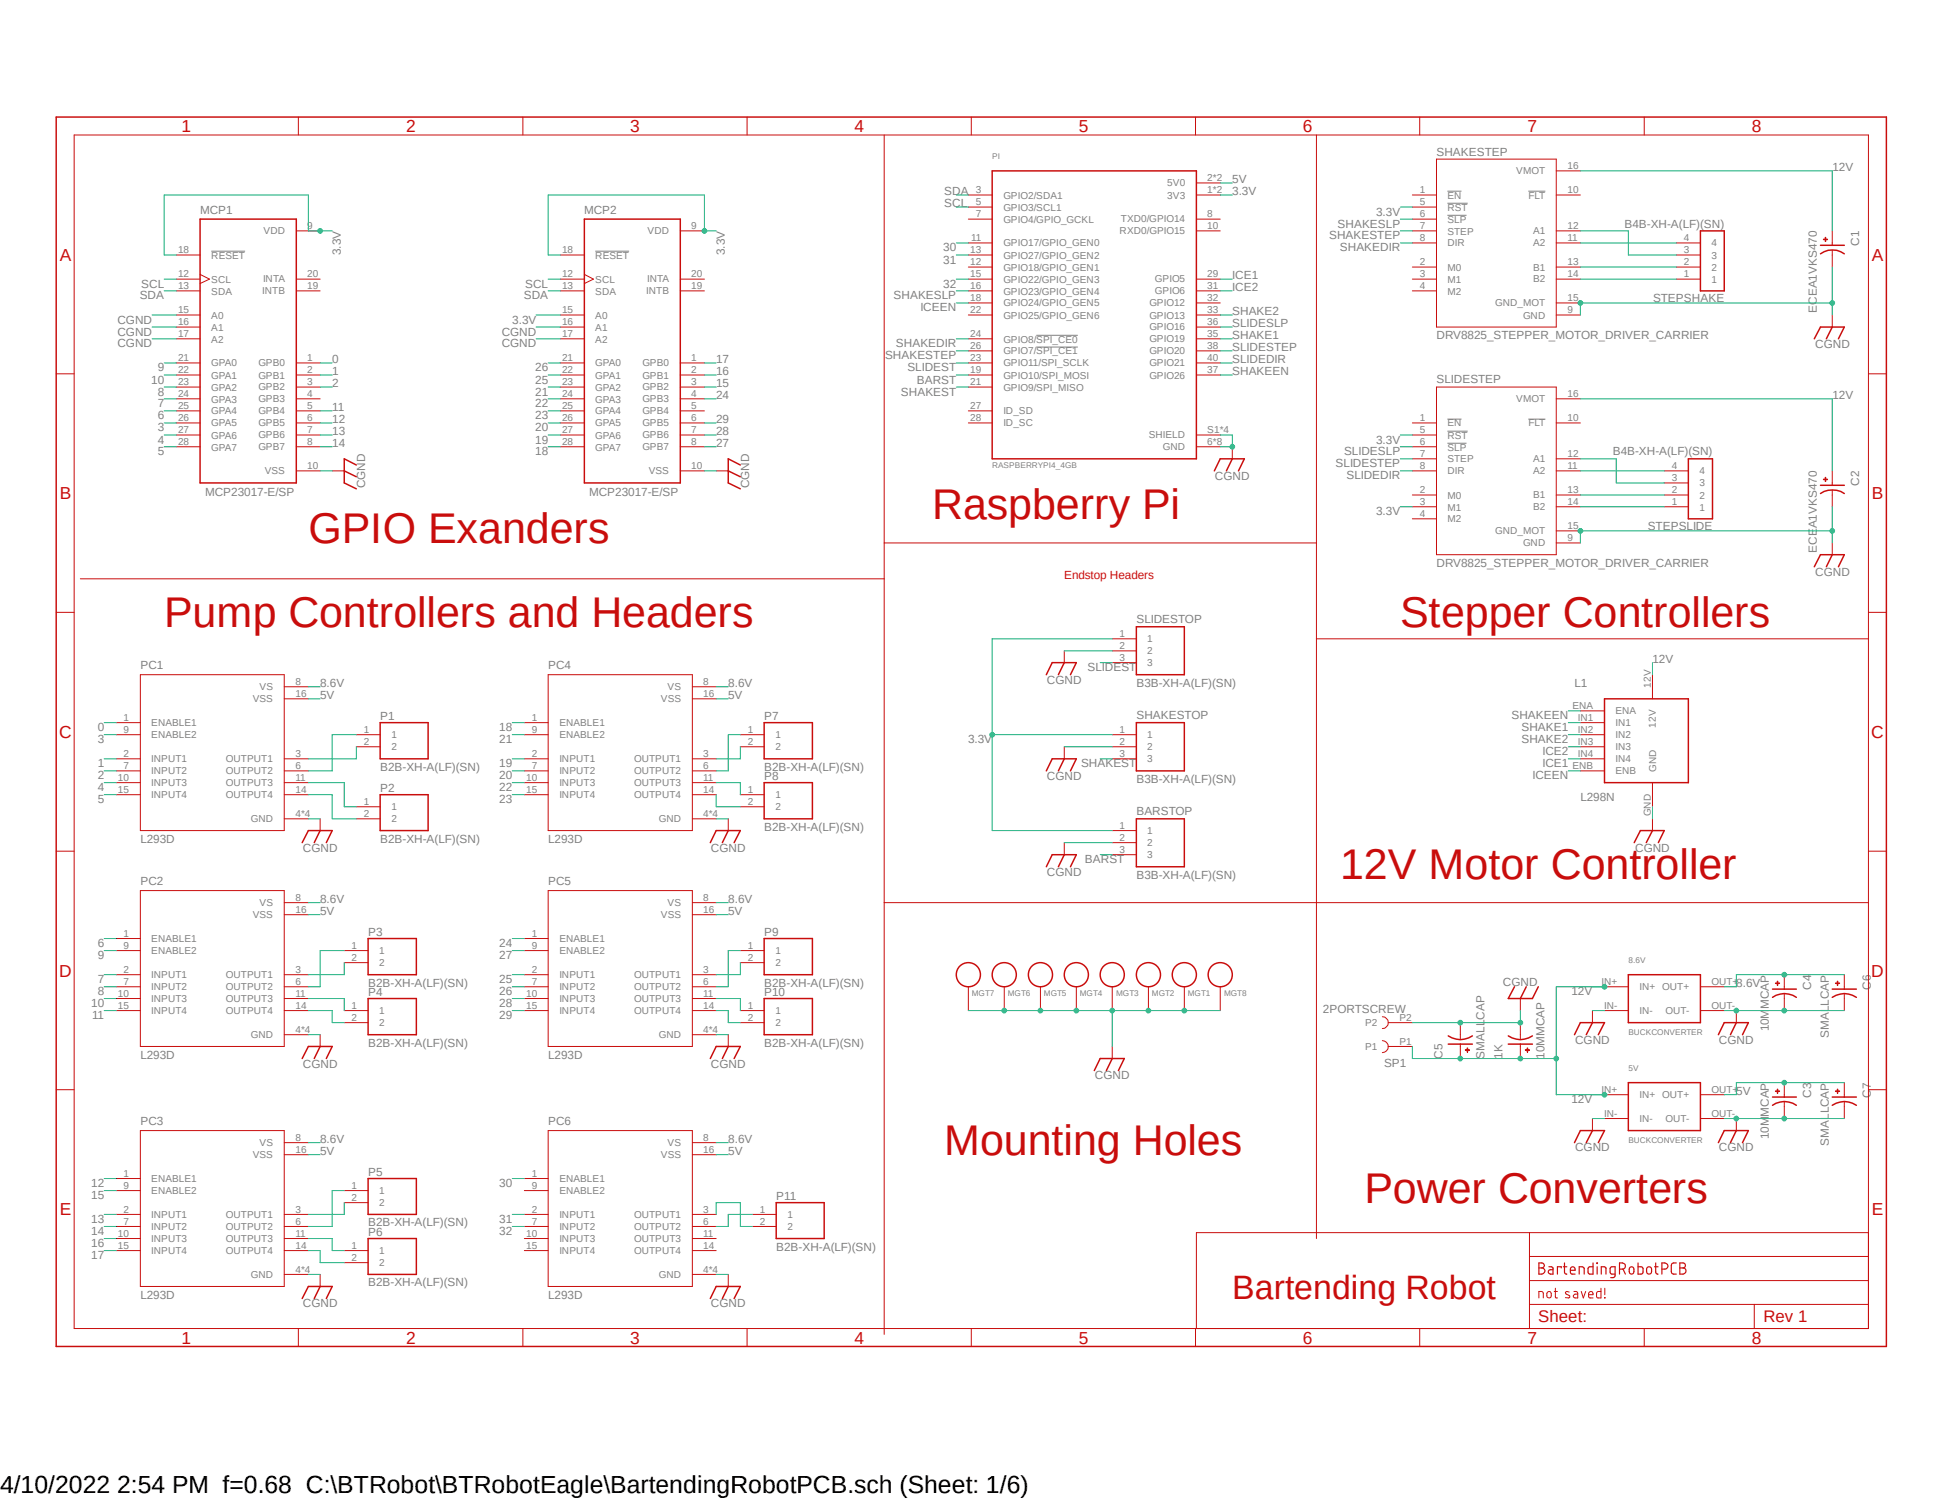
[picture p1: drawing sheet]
<svg xmlns="http://www.w3.org/2000/svg" width="279mm" height="216mm" viewBox="0 0 279 216" stroke-linecap="round" stroke-linejoin="round" font-family="sans-serif">
<defs><g id="words">
<g font-size="6.2" fill="#c90d0c">
<text x="134.1" y="74.7">Raspberry Pi</text>
<text x="44.4" y="78.1">GPIO Exanders</text>
<text x="23.6" y="90.2">Pump Controllers and Headers</text>
<text x="201.5" y="90.2">Stepper Controllers</text>
<text x="192.8" y="126.5">12V Motor Controller</text>
<text x="135.8" y="166.2">Mounting Holes</text>
<text x="196.3" y="173.1">Power Converters</text>
</g>
<text font-size="4.9" fill="#c90d0c" x="177.3" y="186.9">Bartending Robot</text>
<text font-size="3.6" x="0" y="214.9">4/10/2022 2:54 PM f=0.68 C:\BTRobot\BTRobotEagle\BartendingRobotPCB.sch (Sheet: 1/6)</text>
<g font-size="2.5" fill="#c90d0c">
<text x="26.1" y="19">1</text>
<text x="58.4" y="19">2</text>
<text x="90.7" y="19">3</text>
<text x="122.9" y="19">4</text>
<text x="155.2" y="19">5</text>
<text x="187.5" y="19">6</text>
<text x="219.8" y="19">7</text>
<text x="252" y="19">8</text>
<text x="8.6" y="37.5">A</text>
<text x="269.3" y="37.5">A</text>
<text x="8.6" y="71.8">B</text>
<text x="269.3" y="71.8">B</text>
<text x="8.5" y="106.2">C</text>
<text x="269.2" y="106.2">C</text>
<text x="8.5" y="140.6">D</text>
<text x="269.2" y="140.6">D</text>
<text x="8.6" y="174.9">E</text>
<text x="269.3" y="174.9">E</text>
<text x="26.1" y="193.4">1</text>
<text x="58.4" y="193.4">2</text>
<text x="90.7" y="193.4">3</text>
<text x="122.9" y="193.4">4</text>
<text x="155.2" y="193.4">5</text>
<text x="187.5" y="193.4">6</text>
<text x="219.8" y="193.4">7</text>
<text x="252" y="193.4">8</text>
</g>
<g font-size="2.4" fill="#c90d0c">
<text x="221.3" y="190.3">Sheet:</text>
<text x="253.7" y="190.3">Rev 1</text>
</g>
<g font-size="1.7" fill="#808080">
<text x="206.7" y="22.4">SHAKESTEP</text>
<text x="135.8" y="28.1">SDA</text>
<text x="135.8" y="29.8">SCL</text>
<text x="177.3" y="26.3">5V</text>
<text x="177.3" y="28.1">3.3V</text>
<text x="263.6" y="24.6">12V</text>
<text x="28.8" y="30.8">MCP1</text>
<text x="84" y="30.8">MCP2</text>
<text x="191.2" y="34.5">SHAKESTEP</text>
<text x="192.4" y="32.8">SHAKESLP</text>
<text x="198" y="31">3.3V</text>
<text x="233.7" y="32.8">B4B-XH-A(LF)(SN)</text>
<text x="267.5" y="35.4" transform="rotate(-90 267.5 35.4)">C1</text>
<text x="20.3" y="41.4">SCL</text>
<text x="49" y="36.7" transform="rotate(-90 49 36.7)">3.3V</text>
<text x="75.6" y="41.4">SCL</text>
<text x="104.3" y="36.7" transform="rotate(-90 104.3 36.7)">3.3V</text>
<text x="135.7" y="36.2">30</text>
<text x="135.7" y="37.9">31</text>
<text x="135.7" y="41.4">32</text>
<text x="177.3" y="40.2">ICE1</text>
<text x="177.3" y="41.9">ICE2</text>
<text x="192.8" y="36.2">SHAKEDIR</text>
<text x="16.9" y="46.6">CGND</text>
<text x="20.1" y="43.1">SDA</text>
<text x="73.7" y="46.6">3.3V</text>
<text x="75.4" y="43.1">SDA</text>
<text x="128.6" y="43.1">SHAKESLP</text>
<text x="132.4" y="44.8">ICEEN</text>
<text x="177.3" y="45.3">SHAKE2</text>
<text x="177.3" y="47.1">SLIDESLP</text>
<text x="237.8" y="43.5">STEPSHAKE</text>
<text x="261.4" y="45" transform="rotate(-90 261.4 45)">ECEA1VKS470</text>
<text x="16.9" y="48.3">CGND</text>
<text x="16.9" y="50">CGND</text>
<text x="22.7" y="53.5">9</text>
<text x="47.8" y="52.2">0</text>
<text x="47.8" y="54">1</text>
<text x="72.2" y="50">CGND</text>
<text x="72.2" y="48.3">CGND</text>
<text x="77" y="53.5">26</text>
<text x="103" y="54">16</text>
<text x="103" y="52.2">17</text>
<text x="127.3" y="51.7">SHAKESTEP</text>
<text x="128.9" y="50">SHAKEDIR</text>
<text x="130.6" y="53.5">SLIDEST</text>
<text x="177.3" y="54">SHAKEEN</text>
<text x="177.3" y="48.8">SHAKE1</text>
<text x="177.3" y="52.2">SLIDEDIR</text>
<text x="177.3" y="50.5">SLIDESTEP</text>
<text x="206.7" y="48.8">DRV8825_STEPPER_MOTOR_DRIVER_CARRIER</text>
<text x="261.2" y="50.1">CGND</text>
<text x="21.8" y="55.2">10</text>
<text x="22.7" y="58.6">7</text>
<text x="22.7" y="56.9">8</text>
<text x="47.8" y="55.7">2</text>
<text x="47.8" y="59.1">11</text>
<text x="77" y="56.9">21</text>
<text x="77" y="58.6">22</text>
<text x="77" y="55.2">25</text>
<text x="103" y="55.7">15</text>
<text x="103" y="57.4">24</text>
<text x="129.6" y="56.9">SHAKEST</text>
<text x="131.9" y="55.2">BARST</text>
<text x="206.7" y="55.2">SLIDESTEP</text>
<text x="263.6" y="57.4">12V</text>
<text x="22.7" y="62.1">3</text>
<text x="22.7" y="63.8">4</text>
<text x="22.7" y="65.5">5</text>
<text x="22.7" y="60.4">6</text>
<text x="47.8" y="64.3">14</text>
<text x="47.8" y="62.6">13</text>
<text x="47.8" y="60.9">12</text>
<text x="77" y="65.5">18</text>
<text x="77" y="63.8">19</text>
<text x="77" y="62.1">20</text>
<text x="77" y="60.4">23</text>
<text x="103" y="64.3">27</text>
<text x="103" y="62.6">28</text>
<text x="103" y="60.9">29</text>
<text x="193.4" y="65.5">SLIDESLP</text>
<text x="198" y="63.8">3.3V</text>
<text x="232" y="65.5">B4B-XH-A(LF)(SN)</text>
<text x="29.5" y="71.4">MCP23017-E/SP</text>
<text x="52.5" y="70.3" transform="rotate(-90 52.5 70.3)">CGND</text>
<text x="84.7" y="71.4">MCP23017-E/SP</text>
<text x="107.8" y="70.3" transform="rotate(-90 107.8 70.3)">CGND</text>
<text x="174.8" y="69">CGND</text>
<text x="192.1" y="67.3">SLIDESTEP</text>
<text x="193.7" y="69">SLIDEDIR</text>
<text x="267.5" y="69.9" transform="rotate(-90 267.5 69.9)">C2</text>
<text x="198" y="74.2">3.3V</text>
<text x="237.1" y="76.2">STEPSLIDE</text>
<text x="206.7" y="81.6">DRV8825_STEPPER_MOTOR_DRIVER_CARRIER</text>
<text x="261.2" y="82.9">CGND</text>
<text x="261.4" y="79.6" transform="rotate(-90 261.4 79.6)">ECEA1VKS470</text>
<text x="163.5" y="89.7">SLIDESTOP</text>
<text x="237.7" y="95.4">12V</text>
<text x="20.2" y="96.3">PC1</text>
<text x="46.1" y="100.6">5V</text>
<text x="46.1" y="98.8">8.6V</text>
<text x="78.9" y="96.3">PC4</text>
<text x="104.8" y="100.6">5V</text>
<text x="104.8" y="98.8">8.6V</text>
<text x="150.6" y="98.4">CGND</text>
<text x="156.5" y="96.6">SLIDEST</text>
<text x="163.5" y="98.8">B3B-XH-A(LF)(SN)</text>
<text x="226.5" y="98.8">L1</text>
<text x="14.1" y="105.2">0</text>
<text x="14.1" y="107">3</text>
<text x="54.7" y="103.7">P1</text>
<text x="71.8" y="105.2">18</text>
<text x="71.8" y="107">21</text>
<text x="109.9" y="103.7">P7</text>
<text x="139.3" y="107">3.3V</text>
<text x="163.5" y="103.5">SHAKESTOP</text>
<text x="217.5" y="103.5">SHAKEEN</text>
<text x="218.9" y="105.2">SHAKE1</text>
<text x="218.9" y="107">SHAKE2</text>
<text x="14.1" y="110.4">1</text>
<text x="14.1" y="112.2">2</text>
<text x="14.1" y="113.9">4</text>
<text x="54.7" y="111">B2B-XH-A(LF)(SN)</text>
<text x="71.8" y="110.4">19</text>
<text x="71.8" y="112.2">20</text>
<text x="71.8" y="113.9">22</text>
<text x="109.9" y="111">B2B-XH-A(LF)(SN)</text>
<text x="109.9" y="112.3">P8</text>
<text x="150.6" y="112.2">CGND</text>
<text x="155.5" y="110.4">SHAKEST</text>
<text x="163.5" y="112.6">B3B-XH-A(LF)(SN)</text>
<text x="220.5" y="112.2">ICEEN</text>
<text x="221.9" y="110.4">ICE1</text>
<text x="221.9" y="108.7">ICE2</text>
<text x="14.1" y="115.6">5</text>
<text x="54.7" y="114">P2</text>
<text x="71.8" y="115.6">23</text>
<text x="109.9" y="119.5">B2B-XH-A(LF)(SN)</text>
<text x="163.5" y="117.3">BARSTOP</text>
<text x="227.4" y="115.3">L298N</text>
<text x="20.2" y="121.3">L293D</text>
<text x="43.6" y="122.6">CGND</text>
<text x="54.7" y="121.3">B2B-XH-A(LF)(SN)</text>
<text x="78.9" y="121.3">L293D</text>
<text x="102.3" y="122.6">CGND</text>
<text x="156.1" y="124.2">BARST</text>
<text x="235.2" y="122.6">CGND</text>
<text x="20.2" y="127.3">PC2</text>
<text x="46.1" y="131.7">5V</text>
<text x="46.1" y="129.9">8.6V</text>
<text x="78.9" y="127.3">PC5</text>
<text x="104.8" y="131.7">5V</text>
<text x="104.8" y="129.9">8.6V</text>
<text x="150.6" y="126">CGND</text>
<text x="163.5" y="126.5">B3B-XH-A(LF)(SN)</text>
<text x="14.1" y="136.3">6</text>
<text x="53" y="134.7">P3</text>
<text x="71.8" y="136.3">24</text>
<text x="109.9" y="134.7">P9</text>
<text x="14.1" y="141.5">7</text>
<text x="14.1" y="138">9</text>
<text x="14.1" y="143.3">8</text>
<text x="53" y="142">B2B-XH-A(LF)(SN)</text>
<text x="53" y="143.4">P4</text>
<text x="71.8" y="141.5">25</text>
<text x="71.8" y="143.3">26</text>
<text x="71.8" y="138">27</text>
<text x="109.9" y="142">B2B-XH-A(LF)(SN)</text>
<text x="109.9" y="143.4">P10</text>
<text x="216.2" y="141.9">CGND</text>
<text x="226.1" y="143.3">12V</text>
<text x="249.8" y="142">8.6V</text>
<text x="260.6" y="142.5" transform="rotate(-90 260.6 142.5)">C4</text>
<text x="269.2" y="142.4" transform="rotate(-90 269.2 142.4)">C6</text>
<text x="13.1" y="144.9">10</text>
<text x="13.3" y="146.7">11</text>
<text x="71.8" y="144.9">28</text>
<text x="71.8" y="146.7">29</text>
<text x="190.3" y="145.8">2PORTSCREW</text>
<text x="254.5" y="148.5" transform="rotate(-90 254.5 148.5)">10MMCAP</text>
<text x="263.1" y="149.4" transform="rotate(-90 263.1 149.4)">SMALLCAP</text>
<text x="20.2" y="152.4">L293D</text>
<text x="43.6" y="153.7">CGND</text>
<text x="53" y="150.7">B2B-XH-A(LF)(SN)</text>
<text x="78.9" y="152.4">L293D</text>
<text x="102.3" y="153.7">CGND</text>
<text x="109.9" y="150.7">B2B-XH-A(LF)(SN)</text>
<text x="157.5" y="155.4">CGND</text>
<text x="199.1" y="153.6">SP1</text>
<text x="207.5" y="152.4" transform="rotate(-90 207.5 152.4)">C5</text>
<text x="213.6" y="152.4" transform="rotate(-90 213.6 152.4)">SMALLCAP</text>
<text x="216.2" y="152.4" transform="rotate(-90 216.2 152.4)">1K</text>
<text x="222.2" y="152.4" transform="rotate(-90 222.2 152.4)">10MMCAP</text>
<text x="226.6" y="150.2">CGND</text>
<text x="247.3" y="150.2">CGND</text>
<text x="20.2" y="161.9">PC3</text>
<text x="78.9" y="161.9">PC6</text>
<text x="226.1" y="158.8">12V</text>
<text x="249.8" y="157.6">5V</text>
<text x="260.6" y="158" transform="rotate(-90 260.6 158)">C3</text>
<text x="269.2" y="158" transform="rotate(-90 269.2 158)">C7</text>
<text x="46.1" y="166.2">5V</text>
<text x="46.1" y="164.5">8.6V</text>
<text x="104.8" y="166.2">5V</text>
<text x="104.8" y="164.5">8.6V</text>
<text x="226.6" y="165.7">CGND</text>
<text x="247.3" y="165.7">CGND</text>
<text x="254.5" y="164" transform="rotate(-90 254.5 164)">10MMCAP</text>
<text x="263.1" y="164.9" transform="rotate(-90 263.1 164.9)">SMALLCAP</text>
<text x="13.1" y="170.9">12</text>
<text x="13.1" y="172.6">15</text>
<text x="53" y="169.3">P5</text>
<text x="71.8" y="170.9">30</text>
<text x="111.7" y="172.8">P11</text>
<text x="13.1" y="177.8">14</text>
<text x="13.1" y="176">13</text>
<text x="13.1" y="179.5">16</text>
<text x="53" y="176.5">B2B-XH-A(LF)(SN)</text>
<text x="53" y="177.9">P6</text>
<text x="71.8" y="176">31</text>
<text x="71.8" y="177.8">32</text>
<text x="111.7" y="180">B2B-XH-A(LF)(SN)</text>
<text x="13.1" y="181.2">17</text>
<text x="53" y="185.2">B2B-XH-A(LF)(SN)</text>
<text x="20.2" y="186.9">L293D</text>
<text x="43.6" y="188.2">CGND</text>
<text x="78.9" y="186.9">L293D</text>
<text x="102.3" y="188.2">CGND</text>
</g>
<text font-size="1.7" fill="#c90d0c" x="153.1" y="83.3">Endstop Headers</text>
<g font-size="1.4" fill="#808080">
<text x="140.4" y="27.8">3</text>
<text x="140.4" y="29.5">5</text>
<text x="144.4" y="28.6">GPIO2/SDA1</text>
<text x="167.9" y="26.8">5V0</text>
<text x="167.9" y="28.6">3V3</text>
<text x="173.7" y="26.1">2*2</text>
<text x="173.7" y="27.8">1*2</text>
<text x="204.3" y="27.8">1</text>
<text x="204.3" y="29.5">5</text>
<text x="208.2" y="28.6">EN</text>
<text x="218.1" y="25.1">VMOT</text>
<text x="219.9" y="28.6">FLT</text>
<text x="225.5" y="24.4">16</text>
<text x="225.5" y="27.8">10</text>
<text x="37.9" y="33.7">VDD</text>
<text x="44.2" y="33">9</text>
<text x="93.2" y="33.7">VDD</text>
<text x="99.4" y="33">9</text>
<text x="139.7" y="34.7">11</text>
<text x="140.4" y="31.3">7</text>
<text x="144.4" y="30.3">GPIO3/SCL1</text>
<text x="144.4" y="32">GPIO4/GPIO_GCKL</text>
<text x="144.4" y="35.5">GPIO17/GPIO_GEN0</text>
<text x="161.1" y="33.7">RXD0/GPIO15</text>
<text x="161.3" y="32">TXD0/GPIO14</text>
<text x="173.7" y="31.3">8</text>
<text x="173.7" y="33">10</text>
<text x="204.3" y="31.3">6</text>
<text x="204.3" y="33">7</text>
<text x="204.3" y="34.7">8</text>
<text x="208.2" y="30.3">RST</text>
<text x="208.2" y="32">SLP</text>
<text x="208.2" y="33.8">STEP</text>
<text x="208.2" y="35.5">DIR</text>
<text x="220.6" y="33.7">A1</text>
<text x="220.6" y="35.5">A2</text>
<text x="225.5" y="33">12</text>
<text x="225.5" y="34.7">11</text>
<text x="242.2" y="34.7">4</text>
<text x="246.2" y="35.5">4</text>
<text x="25.6" y="39.9">12</text>
<text x="25.6" y="41.7">13</text>
<text x="25.6" y="36.5">18</text>
<text x="30.4" y="40.7">SCL</text>
<text x="30.4" y="37.2">RESET</text>
<text x="37.8" y="40.6">INTA</text>
<text x="44.2" y="39.9">20</text>
<text x="44.2" y="41.7">19</text>
<text x="80.9" y="39.9">12</text>
<text x="80.9" y="41.7">13</text>
<text x="80.9" y="36.5">18</text>
<text x="85.6" y="40.7">SCL</text>
<text x="85.6" y="37.2">RESET</text>
<text x="93.1" y="40.6">INTA</text>
<text x="99.4" y="39.9">20</text>
<text x="99.4" y="41.7">19</text>
<text x="139.6" y="38.2">12</text>
<text x="139.6" y="36.5">13</text>
<text x="139.6" y="39.9">15</text>
<text x="139.6" y="41.7">16</text>
<text x="144.4" y="38.9">GPIO18/GPIO_GEN1</text>
<text x="144.4" y="37.2">GPIO27/GPIO_GEN2</text>
<text x="144.4" y="40.7">GPIO22/GPIO_GEN3</text>
<text x="166.2" y="40.6">GPIO5</text>
<text x="173.7" y="39.9">29</text>
<text x="173.7" y="41.7">31</text>
<text x="204.3" y="38.2">2</text>
<text x="204.3" y="39.9">3</text>
<text x="204.3" y="41.7">4</text>
<text x="208.2" y="38.9">M0</text>
<text x="208.2" y="40.7">M1</text>
<text x="220.6" y="40.6">B2</text>
<text x="220.6" y="38.9">B1</text>
<text x="225.5" y="39.9">14</text>
<text x="225.5" y="38.2">13</text>
<text x="242.2" y="39.9">1</text>
<text x="242.2" y="38.2">2</text>
<text x="242.2" y="36.5">3</text>
<text x="246.2" y="40.7">1</text>
<text x="246.2" y="38.9">2</text>
<text x="246.2" y="37.2">3</text>
<text x="25.6" y="45.1">15</text>
<text x="25.6" y="46.8">16</text>
<text x="30.4" y="42.4">SDA</text>
<text x="30.4" y="45.8">A0</text>
<text x="30.4" y="47.6">A1</text>
<text x="37.7" y="42.4">INTB</text>
<text x="80.9" y="45.1">15</text>
<text x="80.9" y="46.8">16</text>
<text x="85.6" y="42.4">SDA</text>
<text x="85.6" y="45.8">A0</text>
<text x="85.6" y="47.6">A1</text>
<text x="93" y="42.4">INTB</text>
<text x="139.6" y="43.4">18</text>
<text x="139.6" y="45.1">22</text>
<text x="144.4" y="42.4">GPIO23/GPIO_GEN4</text>
<text x="144.4" y="44.1">GPIO24/GPIO_GEN5</text>
<text x="144.4" y="45.8">GPIO25/GPIO_GEN6</text>
<text x="165.4" y="44.1">GPIO12</text>
<text x="165.4" y="45.8">GPIO13</text>
<text x="165.4" y="47.5">GPIO16</text>
<text x="166.2" y="42.4">GPIO6</text>
<text x="173.7" y="43.4">32</text>
<text x="173.7" y="45.1">33</text>
<text x="173.7" y="46.8">36</text>
<text x="208.2" y="42.4">M2</text>
<text x="215.1" y="44.1">GND_MOT</text>
<text x="219.1" y="45.8">GND</text>
<text x="225.5" y="45.1">9</text>
<text x="225.5" y="43.4">15</text>
<text x="25.6" y="48.6">17</text>
<text x="25.6" y="52">21</text>
<text x="25.6" y="53.7">22</text>
<text x="30.4" y="49.3">A2</text>
<text x="30.4" y="52.7">GPA0</text>
<text x="37.2" y="52.7">GPB0</text>
<text x="44.2" y="52">1</text>
<text x="44.2" y="53.7">2</text>
<text x="80.9" y="48.6">17</text>
<text x="80.9" y="52">21</text>
<text x="80.9" y="53.7">22</text>
<text x="85.6" y="49.3">A2</text>
<text x="85.6" y="52.7">GPA0</text>
<text x="92.4" y="52.7">GPB0</text>
<text x="99.4" y="52">1</text>
<text x="99.4" y="53.7">2</text>
<text x="139.6" y="53.7">19</text>
<text x="139.6" y="52">23</text>
<text x="139.6" y="48.6">24</text>
<text x="139.6" y="50.3">26</text>
<text x="144.4" y="52.7">GPIO11/SPI_SCLK</text>
<text x="144.4" y="49.3">GPIO8/SPI_CE0</text>
<text x="144.4" y="51">GPIO7/SPI_CE1</text>
<text x="165.4" y="49.3">GPIO19</text>
<text x="165.4" y="51">GPIO20</text>
<text x="165.4" y="52.7">GPIO21</text>
<text x="173.7" y="48.6">35</text>
<text x="173.7" y="53.7">37</text>
<text x="173.7" y="50.3">38</text>
<text x="173.7" y="52">40</text>
<text x="25.6" y="55.5">23</text>
<text x="25.6" y="57.2">24</text>
<text x="25.6" y="58.9">25</text>
<text x="30.4" y="54.5">GPA1</text>
<text x="30.4" y="56.2">GPA2</text>
<text x="30.4" y="58">GPA3</text>
<text x="30.4" y="59.6">GPA4</text>
<text x="37.2" y="54.5">GPB1</text>
<text x="37.2" y="56.2">GPB2</text>
<text x="37.2" y="57.9">GPB3</text>
<text x="37.2" y="59.6">GPB4</text>
<text x="44.2" y="55.5">3</text>
<text x="44.2" y="57.2">4</text>
<text x="44.2" y="58.9">5</text>
<text x="80.9" y="55.5">23</text>
<text x="80.9" y="57.2">24</text>
<text x="80.9" y="58.9">25</text>
<text x="85.6" y="54.5">GPA1</text>
<text x="85.6" y="56.2">GPA2</text>
<text x="85.6" y="58">GPA3</text>
<text x="85.6" y="59.6">GPA4</text>
<text x="92.4" y="54.5">GPB1</text>
<text x="92.4" y="56.2">GPB2</text>
<text x="92.4" y="57.9">GPB3</text>
<text x="92.4" y="59.6">GPB4</text>
<text x="99.4" y="55.5">3</text>
<text x="99.4" y="57.2">4</text>
<text x="99.4" y="58.9">5</text>
<text x="139.6" y="55.5">21</text>
<text x="139.6" y="58.9">27</text>
<text x="144.4" y="54.5">GPIO10/SPI_MOSI</text>
<text x="144.4" y="56.2">GPIO9/SPI_MISO</text>
<text x="144.4" y="59.6">ID_SD</text>
<text x="165.4" y="54.5">GPIO26</text>
<text x="218.1" y="57.9">VMOT</text>
<text x="225.5" y="57.2">16</text>
<text x="25.6" y="60.6">26</text>
<text x="25.6" y="62.4">27</text>
<text x="25.6" y="64.1">28</text>
<text x="30.4" y="61.4">GPA5</text>
<text x="30.4" y="63.1">GPA6</text>
<text x="30.4" y="64.9">GPA7</text>
<text x="37.2" y="61.4">GPB5</text>
<text x="37.2" y="63.1">GPB6</text>
<text x="37.2" y="64.8">GPB7</text>
<text x="44.2" y="60.6">6</text>
<text x="44.2" y="62.4">7</text>
<text x="44.2" y="64.1">8</text>
<text x="80.9" y="60.6">26</text>
<text x="80.9" y="62.4">27</text>
<text x="80.9" y="64.1">28</text>
<text x="85.6" y="61.4">GPA5</text>
<text x="85.6" y="63.1">GPA6</text>
<text x="85.6" y="64.9">GPA7</text>
<text x="92.4" y="61.4">GPB5</text>
<text x="92.4" y="63.1">GPB6</text>
<text x="92.4" y="64.8">GPB7</text>
<text x="99.4" y="60.6">6</text>
<text x="99.4" y="62.4">7</text>
<text x="99.4" y="64.1">8</text>
<text x="139.6" y="60.6">28</text>
<text x="144.4" y="61.4">ID_SC</text>
<text x="165.3" y="63.1">SHIELD</text>
<text x="167.3" y="64.8">GND</text>
<text x="173.7" y="64.1">6*8</text>
<text x="173.7" y="62.4">S1*4</text>
<text x="204.3" y="60.6">1</text>
<text x="204.3" y="62.4">5</text>
<text x="204.3" y="64.1">6</text>
<text x="204.3" y="65.8">7</text>
<text x="208.2" y="61.4">EN</text>
<text x="208.2" y="63.1">RST</text>
<text x="208.2" y="64.9">SLP</text>
<text x="219.9" y="61.4">FLT</text>
<text x="225.5" y="65.8">12</text>
<text x="225.5" y="60.6">10</text>
<text x="38.1" y="68.3">VSS</text>
<text x="44.2" y="67.5">10</text>
<text x="93.3" y="68.3">VSS</text>
<text x="99.4" y="67.5">10</text>
<text x="204.3" y="71">2</text>
<text x="204.3" y="67.5">8</text>
<text x="208.2" y="71.8">M0</text>
<text x="208.2" y="66.5">STEP</text>
<text x="208.2" y="68.3">DIR</text>
<text x="220.6" y="71.7">B1</text>
<text x="220.6" y="66.5">A1</text>
<text x="220.6" y="68.3">A2</text>
<text x="225.5" y="71">13</text>
<text x="225.5" y="67.5">11</text>
<text x="240.5" y="71">2</text>
<text x="240.5" y="69.3">3</text>
<text x="240.5" y="67.5">4</text>
<text x="244.5" y="71.8">2</text>
<text x="244.5" y="70">3</text>
<text x="244.5" y="68.3">4</text>
<text x="204.3" y="72.7">3</text>
<text x="204.3" y="74.4">4</text>
<text x="208.2" y="73.5">M1</text>
<text x="208.2" y="75.2">M2</text>
<text x="215.1" y="76.9">GND_MOT</text>
<text x="220.6" y="73.5">B2</text>
<text x="225.5" y="77.9">9</text>
<text x="225.5" y="72.7">14</text>
<text x="225.5" y="76.2">15</text>
<text x="240.5" y="72.7">1</text>
<text x="244.5" y="73.5">1</text>
<text x="219.1" y="78.6">GND</text>
<text x="161.1" y="91.7">1</text>
<text x="161.1" y="93.4">2</text>
<text x="161.1" y="95.2">3</text>
<text x="165.1" y="92.5">1</text>
<text x="165.1" y="94.2">2</text>
<text x="165.1" y="95.9">3</text>
<text x="36.4" y="101.1">VSS</text>
<text x="37.3" y="99.4">VS</text>
<text x="42.5" y="98.6">8</text>
<text x="42.5" y="100.3">16</text>
<text x="95.1" y="101.1">VSS</text>
<text x="96.1" y="99.4">VS</text>
<text x="101.2" y="98.6">8</text>
<text x="101.2" y="100.3">16</text>
<text x="237.5" y="99" transform="rotate(-90 237.5 99)">12V</text>
<text x="17.8" y="103.8">1</text>
<text x="17.8" y="105.5">9</text>
<text x="21.8" y="104.6">ENABLE1</text>
<text x="21.8" y="106.3">ENABLE2</text>
<text x="52.3" y="105.5">1</text>
<text x="52.3" y="107.2">2</text>
<text x="56.3" y="106.3">1</text>
<text x="56.3" y="108">2</text>
<text x="76.5" y="103.8">1</text>
<text x="76.5" y="105.5">9</text>
<text x="80.5" y="104.6">ENABLE1</text>
<text x="80.5" y="106.3">ENABLE2</text>
<text x="107.6" y="105.5">1</text>
<text x="107.6" y="107.2">2</text>
<text x="111.6" y="106.3">1</text>
<text x="111.6" y="108">2</text>
<text x="161.1" y="105.5">1</text>
<text x="161.1" y="107.2">2</text>
<text x="165.1" y="106.3">1</text>
<text x="165.1" y="108">2</text>
<text x="226.2" y="102.1">ENA</text>
<text x="227" y="103.8">IN1</text>
<text x="227" y="105.5">IN2</text>
<text x="227" y="107.2">IN3</text>
<text x="232.4" y="102.8">ENA</text>
<text x="232.4" y="104.6">IN1</text>
<text x="232.4" y="106.3">IN2</text>
<text x="232.4" y="108">IN3</text>
<text x="238.2" y="104.7" transform="rotate(-90 238.2 104.7)">12V</text>
<text x="17" y="112.4">10</text>
<text x="17.8" y="109">2</text>
<text x="17.8" y="110.7">7</text>
<text x="21.8" y="109.7">INPUT1</text>
<text x="21.8" y="111.5">INPUT2</text>
<text x="21.8" y="113.2">INPUT3</text>
<text x="32.5" y="109.7">OUTPUT1</text>
<text x="32.5" y="111.4">OUTPUT2</text>
<text x="32.5" y="113.2">OUTPUT3</text>
<text x="42.5" y="109">3</text>
<text x="42.5" y="110.7">6</text>
<text x="42.5" y="112.4">11</text>
<text x="75.7" y="112.4">10</text>
<text x="76.5" y="109">2</text>
<text x="76.5" y="110.7">7</text>
<text x="80.5" y="109.7">INPUT1</text>
<text x="80.5" y="111.5">INPUT2</text>
<text x="80.5" y="113.2">INPUT3</text>
<text x="91.2" y="109.7">OUTPUT1</text>
<text x="91.2" y="111.4">OUTPUT2</text>
<text x="91.2" y="113.2">OUTPUT3</text>
<text x="101.2" y="109">3</text>
<text x="101.2" y="110.7">6</text>
<text x="101.2" y="112.4">11</text>
<text x="161.1" y="109">3</text>
<text x="165.1" y="109.7">3</text>
<text x="226.2" y="110.7">ENB</text>
<text x="227" y="109">IN4</text>
<text x="232.4" y="109.7">IN4</text>
<text x="232.4" y="111.5">ENB</text>
<text x="238.3" y="111.1" transform="rotate(-90 238.3 111.1)">GND</text>
<text x="17" y="114.1">15</text>
<text x="21.8" y="114.9">INPUT4</text>
<text x="32.5" y="114.9">OUTPUT4</text>
<text x="36.1" y="118.3">GND</text>
<text x="42.5" y="117.6">4*4</text>
<text x="42.5" y="114.1">14</text>
<text x="52.3" y="115.9">1</text>
<text x="52.3" y="117.6">2</text>
<text x="56.3" y="116.6">1</text>
<text x="56.3" y="118.4">2</text>
<text x="75.7" y="114.1">15</text>
<text x="80.5" y="114.9">INPUT4</text>
<text x="91.2" y="114.9">OUTPUT4</text>
<text x="94.8" y="118.3">GND</text>
<text x="101.2" y="117.6">4*4</text>
<text x="101.2" y="114.1">14</text>
<text x="107.6" y="114.1">1</text>
<text x="107.6" y="115.9">2</text>
<text x="111.6" y="114.9">1</text>
<text x="111.6" y="116.6">2</text>
<text x="161.1" y="119.3">1</text>
<text x="237.5" y="117.5" transform="rotate(-90 237.5 117.5)">GND</text>
<text x="161.1" y="121.1">2</text>
<text x="161.1" y="122.8">3</text>
<text x="165.1" y="120.1">1</text>
<text x="165.1" y="121.8">2</text>
<text x="165.1" y="123.5">3</text>
<text x="37.3" y="130.4">VS</text>
<text x="42.5" y="129.7">8</text>
<text x="42.5" y="131.4">16</text>
<text x="96.1" y="130.4">VS</text>
<text x="101.2" y="129.7">8</text>
<text x="101.2" y="131.4">16</text>
<text x="17.8" y="134.9">1</text>
<text x="17.8" y="136.6">9</text>
<text x="21.8" y="135.6">ENABLE1</text>
<text x="21.8" y="137.4">ENABLE2</text>
<text x="36.4" y="132.2">VSS</text>
<text x="50.6" y="136.6">1</text>
<text x="54.6" y="137.4">1</text>
<text x="76.5" y="134.9">1</text>
<text x="76.5" y="136.6">9</text>
<text x="80.5" y="135.6">ENABLE1</text>
<text x="80.5" y="137.4">ENABLE2</text>
<text x="95.1" y="132.2">VSS</text>
<text x="107.6" y="136.6">1</text>
<text x="111.6" y="137.4">1</text>
<text x="17" y="143.5">10</text>
<text x="17.8" y="140">2</text>
<text x="17.8" y="141.8">7</text>
<text x="21.8" y="140.8">INPUT1</text>
<text x="21.8" y="142.5">INPUT2</text>
<text x="32.5" y="140.8">OUTPUT1</text>
<text x="32.5" y="142.5">OUTPUT2</text>
<text x="42.5" y="140">3</text>
<text x="42.5" y="141.8">6</text>
<text x="42.5" y="143.5">11</text>
<text x="50.6" y="138.3">2</text>
<text x="54.6" y="139.1">2</text>
<text x="75.7" y="143.5">10</text>
<text x="76.5" y="140">2</text>
<text x="76.5" y="141.8">7</text>
<text x="80.5" y="140.8">INPUT1</text>
<text x="80.5" y="142.5">INPUT2</text>
<text x="91.2" y="140.8">OUTPUT1</text>
<text x="91.2" y="142.5">OUTPUT2</text>
<text x="101.2" y="140">3</text>
<text x="101.2" y="141.8">6</text>
<text x="101.2" y="143.5">11</text>
<text x="107.6" y="138.3">2</text>
<text x="111.6" y="139.1">2</text>
<text x="230.4" y="141.8">IN+</text>
<text x="235.9" y="142.5">IN+ OUT+</text>
<text x="246.2" y="141.8">OUT+</text>
<text x="17" y="145.2">15</text>
<text x="21.8" y="144.3">INPUT3</text>
<text x="21.8" y="146">INPUT4</text>
<text x="32.5" y="144.2">OUTPUT3</text>
<text x="32.5" y="146">OUTPUT4</text>
<text x="36.1" y="149.4">GND</text>
<text x="42.5" y="148.7">4*4</text>
<text x="42.5" y="145.2">14</text>
<text x="50.6" y="145.2">1</text>
<text x="50.6" y="146.9">2</text>
<text x="54.6" y="146">1</text>
<text x="54.6" y="147.7">2</text>
<text x="75.7" y="145.2">15</text>
<text x="80.5" y="144.3">INPUT3</text>
<text x="80.5" y="146">INPUT4</text>
<text x="91.2" y="144.2">OUTPUT3</text>
<text x="91.2" y="146">OUTPUT4</text>
<text x="94.8" y="149.4">GND</text>
<text x="101.2" y="148.7">4*4</text>
<text x="101.2" y="145.2">14</text>
<text x="107.6" y="145.2">1</text>
<text x="107.6" y="146.9">2</text>
<text x="111.6" y="146">1</text>
<text x="111.6" y="147.7">2</text>
<text x="196.4" y="147.7">P2</text>
<text x="201.3" y="146.9">P2</text>
<text x="230.8" y="145.2">IN-</text>
<text x="235.9" y="146">IN-</text>
<text x="239.6" y="146">OUT-</text>
<text x="246.2" y="145.2">OUT-</text>
<text x="196.4" y="151.1">P1</text>
<text x="201.3" y="150.4">P1</text>
<text x="230.4" y="157.3">IN+</text>
<text x="230.8" y="160.7">IN-</text>
<text x="235.9" y="158.1">IN+ OUT+</text>
<text x="235.9" y="161.5">IN-</text>
<text x="239.6" y="161.5">OUT-</text>
<text x="246.2" y="157.3">OUT+</text>
<text x="246.2" y="160.7">OUT-</text>
<text x="36.4" y="166.7">VSS</text>
<text x="37.3" y="165">VS</text>
<text x="42.5" y="164.2">8</text>
<text x="42.5" y="166">16</text>
<text x="95.1" y="166.7">VSS</text>
<text x="96.1" y="165">VS</text>
<text x="101.2" y="164.2">8</text>
<text x="101.2" y="166">16</text>
<text x="17.8" y="169.4">1</text>
<text x="17.8" y="171.1">9</text>
<text x="21.8" y="170.1">ENABLE1</text>
<text x="21.8" y="171.9">ENABLE2</text>
<text x="50.6" y="171.1">1</text>
<text x="50.6" y="172.9">2</text>
<text x="54.6" y="171.9">1</text>
<text x="54.6" y="173.6">2</text>
<text x="76.5" y="169.4">1</text>
<text x="76.5" y="171.1">9</text>
<text x="80.5" y="170.1">ENABLE1</text>
<text x="80.5" y="171.9">ENABLE2</text>
<text x="17" y="178">10</text>
<text x="17" y="179.8">15</text>
<text x="17.8" y="174.6">2</text>
<text x="17.8" y="176.3">7</text>
<text x="21.8" y="175.3">INPUT1</text>
<text x="21.8" y="177">INPUT2</text>
<text x="21.8" y="178.8">INPUT3</text>
<text x="32.5" y="175.3">OUTPUT1</text>
<text x="32.5" y="177">OUTPUT2</text>
<text x="32.5" y="178.8">OUTPUT3</text>
<text x="42.5" y="174.6">3</text>
<text x="42.5" y="176.3">6</text>
<text x="42.5" y="178">11</text>
<text x="42.5" y="179.8">14</text>
<text x="50.6" y="179.8">1</text>
<text x="75.7" y="178">10</text>
<text x="75.7" y="179.8">15</text>
<text x="76.5" y="174.6">2</text>
<text x="76.5" y="176.3">7</text>
<text x="80.5" y="175.3">INPUT1</text>
<text x="80.5" y="177">INPUT2</text>
<text x="80.5" y="178.8">INPUT3</text>
<text x="91.2" y="175.3">OUTPUT1</text>
<text x="91.2" y="177">OUTPUT2</text>
<text x="91.2" y="178.8">OUTPUT3</text>
<text x="101.2" y="174.6">3</text>
<text x="101.2" y="176.3">6</text>
<text x="101.2" y="178">11</text>
<text x="101.2" y="179.8">14</text>
<text x="109.3" y="174.6">1</text>
<text x="109.3" y="176.3">2</text>
<text x="113.3" y="175.3">1</text>
<text x="113.3" y="177">2</text>
<text x="21.8" y="180.5">INPUT4</text>
<text x="32.5" y="180.5">OUTPUT4</text>
<text x="36.1" y="183.9">GND</text>
<text x="42.5" y="183.2">4*4</text>
<text x="50.6" y="181.5">2</text>
<text x="54.6" y="180.5">1</text>
<text x="54.6" y="182.2">2</text>
<text x="80.5" y="180.5">INPUT4</text>
<text x="91.2" y="180.5">OUTPUT4</text>
<text x="94.8" y="183.9">GND</text>
<text x="101.2" y="183.2">4*4</text>
</g>
<g font-size="1.2" fill="#808080">
<text x="142.7" y="22.9">PI</text>
<text x="142.7" y="67.4">RASPBERRYPI4_4GB</text>
<text x="139.8" y="143.4">MGT7</text>
<text x="145" y="143.4">MGT6</text>
<text x="150.2" y="143.4">MGT5</text>
<text x="155.4" y="143.4">MGT4</text>
<text x="160.6" y="143.4">MGT3</text>
<text x="165.7" y="143.4">MGT2</text>
<text x="170.9" y="143.4">MGT1</text>
<text x="176.1" y="143.4">MGT8</text>
<text x="234.3" y="138.6">8.6V</text>
<text x="234.3" y="148.9">BUCKCONVERTER</text>
<text x="234.3" y="154.1">5V</text>
<text x="234.3" y="164.5">BUCKCONVERTER</text>
</g>
</g></defs>
<path d="M7.7 16.6l264 177.6M271.7 16.6l-264 177.6" fill="none" stroke="#fff" stroke-width=".14"/>
<path d="M30.4 36.2h4.9M85.6 36.2h4.9M208.2 27.5h2.1M208.2 29.3h3M208.2 31h2.8M219.9 27.5h2.4M149.1 48.3h6M149.1 50h6M208.2 60.3h2.1M208.2 62.1h3M208.2 63.8h2.8M219.9 60.3h2.4" fill="none" stroke="#808080" stroke-width=".14"/>
<g fill="none" stroke="#c90d0c" stroke-width=".14">
<path d="M10.7 19.4h258.1v171.8h-258.1zM42.9 16.8v2.6M75.2 16.8v2.6M107.5 16.8v2.6M127.2 19.4v172.7M139.7 16.8v2.6M172 16.8v2.6M189.4 19.4v158.9M204.3 16.8v2.6M236.6 16.8v2.6M25.4 36.7h3.4M28.8 39.5l1.3 .7-1.3 .6"/>
<path d="M42.6 33.2h3.5M80.6 36.7h3.5M84.1 39.5l1.3 .7-1.3 .6M97.9 33.2h3.4M139.3 28.1h3.4M139.3 29.8h3.4M139.3 31.5h3.4M139.3 35h3.4M139.3 38.4h3.4M139.3 36.7h3.4M172.1 26.3h3.5M172.1 28.1h3.5"/>
<path d="M172.1 31.5h3.5M172.1 33.2h3.5M203.2 28.1h3.5M203.2 29.8h3.5M203.2 31.5h3.5M203.2 33.2h3.5M203.2 35h3.5M203.2 38.4h3.5M206.7 22.9h17.2v24.2h-17.2zM223.9 28.1h3.5M223.9 33.2h3.5M223.9 35h3.5"/>
<path d="M223.9 38.4h3.5M223.9 24.6h3.5M8.1 53.8h2.6M25.4 40.2h3.4M25.4 41.9h3.4M25.4 54h3.4M25.4 55.7h3.4M25.4 45.3h3.4M25.4 52.2h3.4M25.4 48.8h3.4M25.4 59.1h3.4M25.4 47.1h3.4"/>
<path d="M25.4 57.4h3.4M42.6 40.2h3.5M42.6 41.9h3.5M42.6 54h3.5M42.6 55.7h3.5M42.6 52.2h3.5M42.6 59.1h3.5M42.6 57.4h3.5M80.6 40.2h3.5M80.6 41.9h3.5M80.6 54h3.5M80.6 55.7h3.5"/>
<path d="M80.6 45.3h3.5M80.6 52.2h3.5M80.6 48.8h3.5M80.6 59.1h3.5M80.6 47.1h3.5M80.6 57.4h3.5M97.9 40.2h3.4M97.9 41.9h3.4M97.9 54h3.4M97.9 55.7h3.4M97.9 52.2h3.4M97.9 59.1h3.4"/>
<path d="M97.9 57.4h3.4M139.3 40.2h3.4M139.3 41.9h3.4M139.3 43.6h3.4M139.3 54h3.4M139.3 55.7h3.4M139.3 45.3h3.4M139.3 52.2h3.4M139.3 48.8h3.4M139.3 50.5h3.4M139.3 59.1h3.4M172.1 40.2h3.5"/>
<path d="M172.1 41.9h3.5M172.1 43.6h3.5M172.1 54h3.5M172.1 45.3h3.5M172.1 52.2h3.5M172.1 48.8h3.5M172.1 50.5h3.5M172.1 47.1h3.5M203.2 40.2h3.5M203.2 41.9h3.5M206.7 55.7h17.2v24.1h-17.2zM223.9 40.2h3.5"/>
<path d="M223.9 43.6h3.5M223.9 45.3h3.5M223.9 57.4h3.5M263.6 45.3v1.8M268.8 53.8h2.6M25.4 64.3h3.4M25.4 60.9h3.4M25.4 62.6h3.4M42.6 64.3h3.5M42.6 60.9h3.5M42.6 62.6h3.5M42.6 67.8h3.5"/>
<path d="M47.8 67.8h1.7M80.6 64.3h3.5M80.6 60.9h3.5M80.6 62.6h3.5M97.9 64.3h3.4M97.9 60.9h3.4M97.9 62.6h3.4M97.9 67.8h3.4M103 67.8h1.8M127.2 78.1h62.2M139.3 60.9h3.4M172.1 64.3h3.5"/>
<path d="M172.1 62.6h3.5M177.3 64.3v1.7M203.2 64.3h3.5M203.2 60.9h3.5M203.2 62.6h3.5M203.2 67.8h3.5M203.2 71.2h3.5M203.2 72.9h3.5M203.2 74.7h3.5M203.2 66h3.5M223.9 78.1h3.5M223.9 60.9h3.5"/>
<path d="M223.9 67.8h3.5M223.9 71.2h3.5M223.9 72.9h3.5M223.9 66h3.5M223.9 76.4h3.5M263.6 78.1v1.7M8.1 88.1h2.6M11.6 83.3h115.6M20.2 97.1h20.7v22.4h-20.7zM40.9 98.8h3.5M78.9 97.1h20.7v22.4h-20.7zM99.6 98.8h3.4"/>
<path d="M189.4 91.9h79.4M268.8 88.1h2.6M16.7 104h3.5M16.7 109.2h3.5M16.7 111h3.5M16.7 112.6h3.5M16.7 114.4h3.5M16.7 105.7h3.5M40.9 109.2h3.5M40.9 117.9h3.5M40.9 111h3.5M40.9 112.6h3.5"/>
<path d="M40.9 114.4h3.5M40.9 100.6h3.5M46.1 117.9v1.6M51.3 117.9h3.4M51.3 105.7h3.4M51.3 107.5h3.4M51.3 116.1h3.4M75.4 104h3.5M75.4 109.2h3.5M75.4 111h3.5M75.4 112.6h3.5M75.4 114.4h3.5"/>
<path d="M75.4 105.7h3.5M99.6 109.2h3.4M99.6 117.9h3.4M99.6 111h3.4M99.6 112.6h3.4M99.6 114.4h3.4M99.6 100.6h3.4M104.8 117.9v1.6M106.5 114.4h3.4M106.5 105.7h3.4M106.5 107.5h3.4M106.5 116.1h3.4"/>
<path d="M8.1 122.5h2.6M16.7 135.1h3.5M16.7 136.8h3.5M20.2 128.2h20.7v22.4h-20.7zM40.9 129.9h3.5M40.9 131.7h3.5M49.5 136.8h3.5M49.5 138.6h3.5M75.4 135.1h3.5M75.4 136.8h3.5M78.9 128.2h20.7v22.4h-20.7zM99.6 129.9h3.4"/>
<path d="M99.6 131.7h3.4M106.5 136.8h3.4M106.5 138.6h3.4M127.2 129.9h141.6M268.8 122.5h2.6M8.1 156.8h2.6M16.7 140.3h3.5M16.7 142h3.5M16.7 143.7h3.5M16.7 145.5h3.5M40.9 140.3h3.5M40.9 148.9h3.5"/>
<path d="M40.9 142h3.5M40.9 143.7h3.5M40.9 145.5h3.5M46.1 148.9v1.7M49.5 145.5h3.5M49.5 147.2h3.5M75.4 140.3h3.5M75.4 142h3.5M75.4 143.7h3.5M75.4 145.5h3.5M99.6 140.3h3.4M99.6 148.9h3.4"/>
<path d="M99.6 142h3.4M99.6 143.7h3.4M99.6 145.5h3.4M104.8 148.9v1.7M106.5 145.5h3.4M106.5 147.2h3.4M139.3 142v3.5M144.5 142v3.5M149.7 142v3.5M154.9 142v3.5M160 142v3.5M160 150.6v1.8"/>
<path d="M165.2 142v3.5M170.4 142v3.5M175.6 142v3.5M268.8 156.8h2.6M16.7 169.6h3.5M16.7 174.8h3.5M16.7 176.5h3.5M16.7 178.3h3.5M16.7 171.4h3.5M20.2 162.7h20.7v22.5h-20.7zM40.9 174.8h3.5M40.9 176.5h3.5"/>
<path d="M40.9 178.3h3.5M40.9 164.5h3.5M40.9 166.2h3.5M49.5 171.4h3.5M49.5 173.1h3.5M75.4 169.6h3.5M75.4 174.8h3.5M75.4 176.5h3.5M75.4 178.3h3.5M75.4 171.4h3.5M78.9 162.7h20.7v22.5h-20.7zM99.6 174.8h3.4"/>
<path d="M99.6 176.5h3.4M99.6 178.3h3.4M99.6 164.5h3.4M99.6 166.2h3.4M108.2 174.8h3.5M108.2 176.5h3.5M220 177.4v13.8M268.8 177.4h-96.7v13.8M16.7 180h3.5M40.9 183.4h3.5M40.9 180h3.5M42.9 191.2v2.6"/>
<path d="M46.1 183.4v1.8M49.5 180h3.5M49.5 181.7h3.5M75.2 191.2v2.6M75.4 180h3.5M99.6 183.4h3.4M99.6 180h3.4M104.8 183.4v1.8M107.5 191.2v2.6M139.7 191.2v2.6M172 191.2v2.6M204.3 191.2v2.6"/>
<path d="M220 187.7h48.8M220 184.3h48.8M220 180.8h48.8M221.4 186.8v-.9h.4l.2 .1v.8M222.7 185.9h.4v.2v.6a.33 .33 0 0 1-.3 .1 .33 .33 0 0 1-.3-.3v-.3zM223.6 185.9h.5M223.8 185.4v1.3l.3 .1M225.8 186l-.4-.1-.2 .2a.73 .73 0 0 0 .6 .4v.3h-.6M226.4 185.9h.5l.1 .2v.7h-.5l-.1-.3 .2-.2h.4M227.5 185.9l.3 .9 .3-.9M228.6 186.4h.6a.33 .33 0 0 0-.2-.5 .33 .33 0 0 0-.4 .3v.5l.6 .1M230.3 185.4v1.4h-.5l-.1-.2v-.6l.3-.1h.3"/>
<path d="M230.8 186.8h.1zM230.9 185.4v1M236.6 191.2v2.6M252.4 187.7v3.5"/>
</g>
<g fill="none" stroke="#c90d0c" stroke-width=".21">
<path d="M8.1 16.8h263.3v177h-263.3zM28.8 31.5h13.8v38h-13.8zM84.1 31.5h13.8v38h-13.8zM142.7 24.6h29.4v41.4h-29.4zM261.9 36.5a2.95 2.95 0 0 1 3.4 0M263.6 35.3h1.7M261 48.8l.9-1.7h3.4l-.8 1.7M263.6 47.1l-.8 1.7M49.5 67.8l1.8 .8M51.3 66.9l-1.8-.9v3.5l1.8 .9M104.8 67.8l1.7 .8M106.5 66.9l-1.7-.9v3.5l1.7 .9"/>
<path d="M174.7 67.8l.9-1.8h3.4l-.8 1.8M177.3 66l-.9 1.8M263.6 79.8l-.8 1.8M261 81.6l.9-1.8h3.4l-.8 1.8M46.1 119.5l-.9 1.8M54.7 114.4h6.9v5.1h-6.9zM54.7 104h6.9v5.2h-6.9zM104.8 119.5l-.9 1.8M109.9 104h7v5.2h-7zM109.9 112.6h7v5.3h-7zM43.5 121.3l.9-1.8h3.4l-.9 1.8M53 135.1h6.9v5.2h-6.9z"/>
<path d="M102.2 121.3l.8-1.8h3.5l-.9 1.8M109.9 135.1h7v5.2h-7zM43.5 152.4l.9-1.8h3.4l-.9 1.8M46.1 150.6l-.9 1.8M53 143.7h6.9v5.2h-6.9zM102.2 152.4l.8-1.8h3.5l-.9 1.8M104.8 150.6l-.9 1.8M109.9 143.7h7v5.2h-7zM157.4 154.1l.9-1.7h3.5l-.9 1.7M160 152.4l-.8 1.7M53 169.6h6.9v5.2h-6.9zM53 178.3h6.9v5.1h-6.9z"/>
<path d="M111.7 173.1h6.9v5.2h-6.9zM43.5 186.9l.9-1.7h3.4l-.9 1.7M46.1 185.2l-.9 1.7M102.2 186.9l.8-1.7h3.5l-.9 1.7M104.8 185.2l-.9 1.7"/>
<circle cx="139.3" cy="140.3" r="1.74"/>
<circle cx="144.5" cy="140.3" r="1.74"/>
<circle cx="149.7" cy="140.3" r="1.74"/>
<circle cx="154.9" cy="140.3" r="1.74"/>
<circle cx="160" cy="140.3" r="1.74"/>
<circle cx="165.2" cy="140.3" r="1.74"/>
<circle cx="170.4" cy="140.3" r="1.74"/>
<circle cx="175.6" cy="140.3" r="1.74"/>
</g>
<g fill="none" stroke="#c90d0c" stroke-width=".17">
<path d="M221.4 181.8h.4l.3 .1 .1 .3-.1 .1-.3 .2a.45 .45 0 0 1 .5 .4 .45 .45 0 0 1-.5 .5h-.4zM221.4 182.5h.4M222.8 182.3l.6 .2v.9l-.5-.1-.1-.1 .1-.4h.5M224.6 182.5v-.2h-.5v1.1M224.9 182.3h.5M225.1 181.8v1.3l.1 .2 .2 .1M225.9 182.8h.7a.35 .35 0 0 0-.2-.5 .35 .35 0 0 0-.5 .4l.1 .6 .2 .1h.4M227.2 183.4v-1.1h.4l.3 .2v.9M229.2 181.8v1.6l-.6-.1a.88 .88 0 0 1-.1-.8l.2-.2h.5M229.7 181.8l.1 .1zM229.8 182.3v1.1M230.4 183.4v-1.1h.4l.3 .2v.9"/>
<path d="M232.4 183.4l-.6-.1a.88 .88 0 0 1-.1-.8l.2-.2h.5v1.3l-.1 .2-.2 .1h-.4M233 182.7l.6-.1a.46 .46 0 0 0 .2-.5 .46 .46 0 0 0-.4-.3h-.4v1.6M233.5 182.7l.3 .7M234.4 182.5a.34 .34 0 0 1 .4-.2 .34 .34 0 0 1 .3 .4l-.1 .5a.34 .34 0 0 1-.6 0zM235.7 181.8v1.6l.6-.1a.88 .88 0 0 0 0-.8l-.2-.2h-.4M236.9 182.5a.37 .37 0 0 1 .4-.2 .37 .37 0 0 1 .3 .4v.5a.37 .37 0 0 1-.4 .2 .37 .37 0 0 1-.3-.4zM238 182.3h.5M238.2 181.8v1.3l.1 .2 .2 .1M239.1 182.7h.4a.44 .44 0 0 0 .4-.7l-.4-.2h-.4v1.6M241.2 181.8h-.6a1.45 1.45 0 0 0-.1 1.4l.1 .1 .6 .1M241.7 181.8h.6a.37 .37 0 0 1 .2 .4 .37 .37 0 0 1-.4 .3 .45 .45 0 0 1 .5 .4 .45 .45 0 0 1-.5 .5h-.4zM241.7 182.5h.4"/>
</g>
<path d="M262.6 34.2h.1v.6h-.1z" fill-rule="evenodd" fill="#c90d0c"/>
<path d="M262.6 34.2h.1v.6h-.1z" fill="none" stroke="#c90d0c" stroke-width=".14"/>
<path d="M262.3 34.4h.6v.1h-.6z" fill-rule="evenodd" fill="#c90d0c"/>
<path d="M262.3 34.4h.6v.1h-.6zM263.6 33.2v2.1M263.6 36v2.4" fill="none" stroke="#c90d0c" stroke-width=".14"/>
<path d="M261.9 35.3h1.7M261.9 71a3.1 3.1 0 0 1 3.4 0M263.6 69.8h1.7" fill="none" stroke="#c90d0c" stroke-width=".21"/>
<path d="M262.6 68.7h.1v.6h-.1z" fill-rule="evenodd" fill="#c90d0c"/>
<path d="M262.6 68.7h.1v.6h-.1z" fill="none" stroke="#c90d0c" stroke-width=".14"/>
<path d="M262.3 69h.6h-.6z" fill-rule="evenodd" fill="#c90d0c"/>
<g fill="none" stroke="#c90d0c" stroke-width=".14">
<path d="M241.2 38.4h3.4M241.2 36.7h3.4M241.2 35h3.4M241.2 40.2h3.4M239.4 72.9h3.5M239.4 71.2h3.5M239.4 69.5h3.5M239.4 67.8h3.5M262.3 69h.6h-.6zM263.6 67.8v2M263.6 70.5v2.4M237.7 97.1v3.5"/>
<path d="M227.4 102.3h3.4M227.4 104h3.4M227.4 105.7h3.4M227.4 107.5h3.4M227.4 109.2h3.4M227.4 111h3.4M237.7 112.6v3.5M237.7 117.9v1.6M218.7 143.7v1.8M229.1 145.5v1.7M230.8 142h3.5M230.8 145.5h3.5"/>
<path d="M230.8 157.6h3.5M244.6 142h3.5M244.6 145.5h3.5M244.6 157.6h3.5M249.8 145.5v1.7M229.1 161v1.7M230.8 161h3.5M244.6 161h3.5M249.8 161v1.7"/>
</g>
<g fill="none" stroke="#c90d0c" stroke-width=".21">
<path d="M244.6 33.2h3.5v8.7h-3.5zM242.9 66h3.5v8.7h-3.5zM261.9 69.8h1.7M230.8 100.6h12.1v12h-12.1zM237.7 119.5l-.8 1.8M235.1 121.3l.9-1.8h3.4l-.8 1.8M217 149.1a3 3 0 0 0 3.5 0M217 150.3h1.7M217.9 142l-.9 1.7h3.5l.8-1.7M219.6 142l-.9 1.7M226.5 148.9l.9-1.7h3.4l-.8 1.7M229.1 147.2l-.9 1.7"/>
<path d="M234.3 140.3h10.3v6.9h-10.3zM234.3 155.8h10.3v6.9h-10.3zM247.2 148.9l.9-1.7h3.4l-.8 1.7M249.8 147.2l-.8 1.7M226.5 164.5l.9-1.8h3.4l-.8 1.8M229.1 162.7l-.9 1.8M247.2 164.5l.9-1.8h3.4l-.8 1.8M249.8 162.7l-.8 1.8"/>
</g>
<path d="M219.7 150.8h.1v.6h-.1z" fill-rule="evenodd" fill="#c90d0c"/>
<path d="M219.7 150.8h.1v.6h-.1z" fill="none" stroke="#c90d0c" stroke-width=".14"/>
<path d="M219.5 151.1h.5v.1h-.5z" fill-rule="evenodd" fill="#c90d0c"/>
<path d="M198.9 149.8a.87 .87 0 0 1 .8 .8M198.9 146.3a.85 .85 0 0 1 .8 .9 .85 .85 0 0 1-.8 .8M199.7 150.6a.87 .87 0 0 1-.8 .9M199.7 150.6h3.5M199.7 147.2h3.5M218.7 147.2v2.4M218.7 150.3v2.1M219.5 151.1h.5v.1h-.5z" fill="none" stroke="#c90d0c" stroke-width=".14"/>
<path d="M218.7 150.3h1.8M255 159.1a2.95 2.95 0 0 1 3.4 0M256.7 157.9h1.7" fill="none" stroke="#c90d0c" stroke-width=".21"/>
<path d="M255.7 156.8h.1v.6h-.1z" fill-rule="evenodd" fill="#c90d0c"/>
<path d="M255.7 156.8h.1v.6h-.1z" fill="none" stroke="#c90d0c" stroke-width=".14"/>
<path d="M255.4 157h.6v.1h-.6z" fill-rule="evenodd" fill="#c90d0c"/>
<path d="M255.4 157h.6v.1h-.6zM256.7 155.8v2.1M256.7 158.6v2.4" fill="none" stroke="#c90d0c" stroke-width=".14"/>
<path d="M255 143.6a2.95 2.95 0 0 1 3.4 0M255 157.9h1.7M256.7 142.4h1.7" fill="none" stroke="#c90d0c" stroke-width=".21"/>
<path d="M255.7 141.2h.1v.6h-.1z" fill-rule="evenodd" fill="#c90d0c"/>
<path d="M255.7 141.2h.1v.6h-.1z" fill="none" stroke="#c90d0c" stroke-width=".14"/>
<path d="M255.4 141.5h.6v.1h-.6z" fill-rule="evenodd" fill="#c90d0c"/>
<g fill="none" stroke="#c90d0c" stroke-width=".14">
<path d="M153.1 93.7v1.7M160 91.9h3.5M160 93.7h3.5M160 95.4h3.5M153.1 107.5v1.7M160 105.7h3.5M160 107.5h3.5M160 109.2h3.5M160 119.5h3.5M153.1 121.3v1.7M160 121.3h3.5M160 123h3.5"/>
<path d="M255.4 141.5h.6v.1h-.6zM256.7 140.3v2.1M256.7 143v2.5"/>
</g>
<path d="M150.5 97.1l.9-1.7h3.5l-.9 1.7M153.1 95.4l-.8 1.7M163.5 90.2h6.9v6.9h-6.9zM150.5 111l.9-1.8h3.5l-.9 1.8M153.1 109.2l-.8 1.8M163.5 104h6.9v7h-6.9zM163.5 117.9h6.9v6.9h-6.9zM150.5 124.8l.9-1.8h3.5l-.9 1.8M153.1 123l-.8 1.8M208.4 149.1a3 3 0 0 0 3.4 0M208.4 150.3h1.7M255 142.4h1.7" fill="none" stroke="#c90d0c" stroke-width=".21"/>
<path d="M211.1 150.8h.1v.6h-.1z" fill-rule="evenodd" fill="#c90d0c"/>
<path d="M211.1 150.8h.1v.6h-.1z" fill="none" stroke="#c90d0c" stroke-width=".14"/>
<path d="M210.8 151.1h.6v.1h-.6z" fill-rule="evenodd" fill="#c90d0c"/>
<path d="M210.1 147.2v2.4M210.1 150.3v2.1M210.8 151.1h.6v.1h-.6z" fill="none" stroke="#c90d0c" stroke-width=".14"/>
<path d="M210.1 150.3h1.7M263.6 143.6a3 3 0 0 1 3.5 0M265.3 142.4h1.8" fill="none" stroke="#c90d0c" stroke-width=".21"/>
<path d="M264.3 141.2h.1v.6h-.1z" fill-rule="evenodd" fill="#c90d0c"/>
<path d="M264.3 141.2h.1v.6h-.1z" fill="none" stroke="#c90d0c" stroke-width=".14"/>
<path d="M264.1 141.5h.6v.1h-.6z" fill-rule="evenodd" fill="#c90d0c"/>
<path d="M264.1 141.5h.6v.1h-.6zM265.3 140.3v2.1M265.3 143v2.5" fill="none" stroke="#c90d0c" stroke-width=".14"/>
<path d="M263.6 159.1a3 3 0 0 1 3.5 0M263.6 142.4h1.7M265.3 157.9h1.8" fill="none" stroke="#c90d0c" stroke-width=".21"/>
<path d="M264.3 156.8h.1v.6h-.1z" fill-rule="evenodd" fill="#c90d0c"/>
<path d="M264.3 156.8h.1v.6h-.1z" fill="none" stroke="#c90d0c" stroke-width=".14"/>
<path d="M264.1 157h.6v.1h-.6z" fill-rule="evenodd" fill="#c90d0c"/>
<path d="M264.1 157h.6v.1h-.6zM265.3 155.8v2.1M265.3 158.6v2.4" fill="none" stroke="#c90d0c" stroke-width=".14"/>
<path d="M263.6 157.9h1.7" fill="none" stroke="#c90d0c" stroke-width=".21"/>
<path d="M175.6 62.6h1.7v1.7h-1.7" fill="none" stroke="#0dab76" stroke-width=".14"/>
<circle cx="177.3" cy="64.3" r=".33" fill="#0dab76"/>
<g fill="none" stroke="#0dab76" stroke-width=".14">
<path d="M154.9 145.5h5.1v5.1"/>
<circle cx="177.3" cy="64.3" r=".33"/>
</g>
<circle cx="160" cy="145.5" r=".33" fill="#0dab76"/>
<g fill="none" stroke="#0dab76" stroke-width=".14">
<path d="M160 145.5h10.4"/>
<circle cx="160" cy="145.5" r=".33"/>
</g>
<circle cx="165.2" cy="145.5" r=".33" fill="#0dab76"/>
<g fill="none" stroke="#0dab76" stroke-width=".14">
<path d="M149.7 145.5h5.2"/>
<circle cx="165.2" cy="145.5" r=".33"/>
</g>
<circle cx="154.9" cy="145.5" r=".33" fill="#0dab76"/>
<g fill="none" stroke="#0dab76" stroke-width=".14">
<path d="M144.5 145.5h5.2"/>
<circle cx="154.9" cy="145.5" r=".33"/>
</g>
<circle cx="149.7" cy="145.5" r=".33" fill="#0dab76"/>
<g fill="none" stroke="#0dab76" stroke-width=".14">
<path d="M139.3 145.5h5.2"/>
<circle cx="149.7" cy="145.5" r=".33"/>
</g>
<circle cx="144.5" cy="145.5" r=".33" fill="#0dab76"/>
<g fill="none" stroke="#0dab76" stroke-width=".14">
<path d="M170.4 145.5h5.2"/>
<circle cx="144.5" cy="145.5" r=".33"/>
</g>
<circle cx="170.4" cy="145.5" r=".33" fill="#0dab76"/>
<g fill="none" stroke="#0dab76" stroke-width=".14">
<path d="M21.9 45.3h3.5M21.9 47.1h3.5M21.9 48.8h3.5M77.1 47.1h3.5M77.1 48.8h3.5M46.1 67.8h1.7M101.3 67.8h1.7M263.6 72.9v3.5h-36.2v1.7M44.4 117.9h1.7M103 117.9h1.8M44.4 148.9h1.7M103 148.9h1.8"/>
<path d="M44.4 183.4h1.7M103 183.4h1.8"/>
<circle cx="170.4" cy="145.5" r=".33"/>
</g>
<circle cx="227.4" cy="76.4" r=".33" fill="#0dab76"/>
<g fill="none" stroke="#0dab76" stroke-width=".14">
<path d="M263.6 76.4v1.7"/>
<circle cx="227.4" cy="76.4" r=".33"/>
</g>
<circle cx="263.6" cy="76.4" r=".33" fill="#0dab76"/>
<g fill="none" stroke="#0dab76" stroke-width=".14">
<path d="M263.6 38.4v5.2h-36.2v1.7"/>
<circle cx="263.6" cy="76.4" r=".33"/>
</g>
<circle cx="227.4" cy="43.6" r=".33" fill="#0dab76"/>
<g fill="none" stroke="#0dab76" stroke-width=".14">
<path d="M263.6 43.6v1.7"/>
<circle cx="227.4" cy="43.6" r=".33"/>
</g>
<circle cx="263.6" cy="43.6" r=".33" fill="#0dab76"/>
<g fill="none" stroke="#0dab76" stroke-width=".14">
<path d="M237.7 116.1v1.8M229.1 145.5h1.7M248.1 145.5h8.6"/>
<circle cx="263.6" cy="43.6" r=".33"/>
</g>
<circle cx="249.8" cy="145.5" r=".33" fill="#0dab76"/>
<g fill="none" stroke="#0dab76" stroke-width=".14">
<path d="M256.7 145.5h8.6"/>
<circle cx="249.8" cy="145.5" r=".33"/>
</g>
<circle cx="256.7" cy="145.5" r=".33" fill="#0dab76"/>
<g fill="none" stroke="#0dab76" stroke-width=".14">
<path d="M248.1 161h8.6"/>
<circle cx="256.7" cy="145.5" r=".33"/>
</g>
<circle cx="249.8" cy="161" r=".33" fill="#0dab76"/>
<g fill="none" stroke="#0dab76" stroke-width=".14">
<path d="M256.7 161h8.6"/>
<circle cx="249.8" cy="161" r=".33"/>
</g>
<circle cx="256.7" cy="161" r=".33" fill="#0dab76"/>
<g fill="none" stroke="#0dab76" stroke-width=".14">
<path d="M218.7 145.5v1.7h-15.5M229.1 161h1.7"/>
<circle cx="256.7" cy="161" r=".33"/>
</g>
<circle cx="218.7" cy="147.2" r=".33" fill="#0dab76"/>
<circle cx="218.7" cy="147.2" r=".33" fill="none" stroke="#0dab76" stroke-width=".14"/>
<circle cx="210.1" cy="147.2" r=".33" fill="#0dab76"/>
<g fill="none" stroke="#0dab76" stroke-width=".14">
<path d="M137.6 28.1h1.7M137.6 29.8h1.7M137.6 35h1.7M137.6 36.7h1.7M175.6 26.3h1.7M23.6 41.9h1.8M23.6 40.2h1.8M78.9 41.9h1.7M78.9 40.2h1.7M137.6 40.2h1.7M153.1 93.7h6.9M44.4 100.6h1.7"/>
<path d="M103 100.6h1.8M153.1 107.5h6.9M44.4 131.7h1.7M103 131.7h1.8M153.1 121.3h6.9M265.3 155.8h-15.5v1.8h-1.7M44.4 166.2h1.7M73.7 169.6h1.7M73.7 174.8h1.7M73.7 176.5h1.7M103 166.2h1.8"/>
<circle cx="210.1" cy="147.2" r=".33"/>
</g>
<circle cx="256.7" cy="155.8" r=".33" fill="#0dab76"/>
<g fill="none" stroke="#0dab76" stroke-width=".14">
<path d="M44.4 28.1v5.1h3.4M175.6 28.1h1.7"/>
<circle cx="256.7" cy="155.8" r=".33"/>
</g>
<circle cx="46.1" cy="33.2" r=".33" fill="#0dab76"/>
<g fill="none" stroke="#0dab76" stroke-width=".14">
<path d="M44.4 28.1h-20.8v8.6h1.8M103 33.2h-1.7v-5.1h-22.4v8.6h1.7"/>
<circle cx="46.1" cy="33.2" r=".33"/>
</g>
<circle cx="101.4" cy="33.2" r=".33" fill="#0dab76"/>
<g fill="none" stroke="#0dab76" stroke-width=".14">
<path d="M201.5 29.8h1.7M77.1 45.3h3.5M201.5 72.9h1.7M201.5 62.6h1.7M160 91.9h-17.3v27.6h17.3M142.7 105.7h17.3"/>
<circle cx="101.4" cy="33.2" r=".33"/>
</g>
<circle cx="142.8" cy="105.7" r=".33" fill="#0dab76"/>
<g fill="none" stroke="#0dab76" stroke-width=".14">
<path d="M201.5 31.5h1.7M201.5 35h1.7M201.5 33.2h1.7M23.6 54h1.8M23.6 52.2h1.8M23.6 55.7h1.8M23.6 59.1h1.8M23.6 57.4h1.8M46.1 54h1.7M46.1 52.2h1.7M46.1 55.7h1.7M46.1 59.1h1.7"/>
<path d="M78.9 54h1.7M78.9 52.2h1.7M78.9 55.7h1.7M78.9 59.1h1.7M78.9 57.4h1.7M101.3 54h1.7M101.3 52.2h1.7M101.3 55.7h1.7M101.3 57.4h1.7M137.6 43.6h1.7M137.6 41.9h1.7M137.6 54h1.7"/>
<path d="M137.6 48.8h1.7M137.6 52.2h1.7M137.6 50.5h1.7M137.6 55.7h1.7M175.6 40.2h1.7M175.6 41.9h1.7M175.6 54h1.7M175.6 48.8h1.7M175.6 45.3h1.7M175.6 52.2h1.7M175.6 50.5h1.7M175.6 47.1h1.7"/>
<path d="M23.6 64.3h1.8M23.6 60.9h1.8M23.6 62.6h1.8M46.1 64.3h1.7M46.1 60.9h1.7M46.1 62.6h1.7M78.9 64.3h1.7M78.9 60.9h1.7M78.9 62.6h1.7M101.3 64.3h1.7M101.3 60.9h1.7M101.3 62.6h1.7"/>
<path d="M201.5 67.8h1.7M201.5 64.3h1.7M201.5 66h1.7M44.4 98.8h1.7M103 98.8h1.8M158.3 95.4h1.7M15 111h1.7M15 109.2h1.7M15 104h1.7M15 105.7h1.7M15 112.6h1.7M15 114.4h1.7"/>
<path d="M73.7 111h1.7M73.7 109.2h1.7M73.7 104h1.7M73.7 105.7h1.7M73.7 112.6h1.7M73.7 114.4h1.7M158.3 109.2h1.7M225.6 111h1.8M225.6 109.2h1.8M225.6 107.5h1.8M225.6 102.3h1.8M225.6 104h1.8"/>
<path d="M225.6 105.7h1.8M15 135.1h1.7M15 136.8h1.7M44.4 129.9h1.7M73.7 135.1h1.7M73.7 136.8h1.7M103 129.9h1.8M158.3 123h1.7M15 140.3h1.7M15 145.5h1.7M15 143.7h1.7M15 142h1.7"/>
<path d="M73.7 140.3h1.7M73.7 145.5h1.7M73.7 143.7h1.7M73.7 142h1.7M265.3 140.3h-15.5v1.7h-1.7M15 176.5h1.7M15 174.8h1.7M15 169.6h1.7M15 171.4h1.7M15 178.3h1.7M44.4 164.5h1.7M103 164.5h1.8"/>
<path d="M15 180h1.7"/>
<circle cx="142.8" cy="105.7" r=".33"/>
</g>
<circle cx="256.7" cy="140.3" r=".33" fill="#0dab76"/>
<g fill="none" stroke="#0dab76" stroke-width=".14">
<path d="M227.4 24.6h36.2v8.6M227.4 57.4h36.2v10.4M237.7 95.4v1.7M44.4 112.6h5.1v3.5h1.8M44.4 114.4h3.4v3.5h3.5M51.3 105.7h-3.5v5.3h-3.4M51.3 107.5v1.7h-6.9M103 112.6h3.5v1.8M103 114.4v1.7h3.5M106.5 105.7h-1.7v5.3h-1.8M106.5 107.5v1.7h-3.5M49.5 138.6v1.7h-5.1"/>
<path d="M49.5 136.8h-3.4v5.2h-1.7M106.5 136.8h-1.7v5.2h-1.8M106.5 138.6v1.7h-3.5M44.4 143.7h5.1v1.8M44.4 145.5h3.4v1.7h1.7M103 143.7h3.5v1.8M103 145.5h1.8v1.7h1.7M230.8 142h-6.9v10.4h-5.2M44.4 178.3h3.4v1.7h1.7M49.5 173.1v1.7h-5.1M49.5 171.4h-1.7v5.1h-3.4M103 174.8v-1.7h3.5v3.4h1.7"/>
<path d="M108.2 174.8h-3.4v1.7h-1.8M44.4 180h1.7v1.7h3.4"/>
<circle cx="256.7" cy="140.3" r=".33"/>
</g>
<circle cx="230.8" cy="142" r=".33" fill="#0dab76"/>
<g fill="none" stroke="#0dab76" stroke-width=".14">
<path d="M223.9 152.4v5.2"/>
<circle cx="230.8" cy="142" r=".33"/>
</g>
<circle cx="223.9" cy="152.4" r=".33" fill="#0dab76"/>
<g fill="none" stroke="#0dab76" stroke-width=".14">
<path d="M223.9 157.6h6.9"/>
<circle cx="223.9" cy="152.4" r=".33"/>
</g>
<circle cx="230.8" cy="157.6" r=".33" fill="#0dab76"/>
<g fill="none" stroke="#0dab76" stroke-width=".14">
<path d="M203.2 150.6v1.8h15.5"/>
<circle cx="230.8" cy="157.6" r=".33"/>
</g>
<circle cx="210.1" cy="152.4" r=".33" fill="#0dab76"/>
<circle cx="210.1" cy="152.4" r=".33" fill="none" stroke="#0dab76" stroke-width=".14"/>
<circle cx="218.7" cy="152.4" r=".33" fill="#0dab76"/>
<g fill="none" stroke="#0dab76" stroke-width=".14">
<path d="M227.4 38.4h13.8M227.4 35h13.8M227.4 33.2h6.9v3.5h6.9M227.4 40.2h13.8M227.4 72.9h12M227.4 71.2h12M227.4 67.8h12M227.4 66h5.1v3.5h6.9"/>
<circle cx="218.7" cy="152.4" r=".33"/>
</g>
<use href="#words"/>
</svg>
